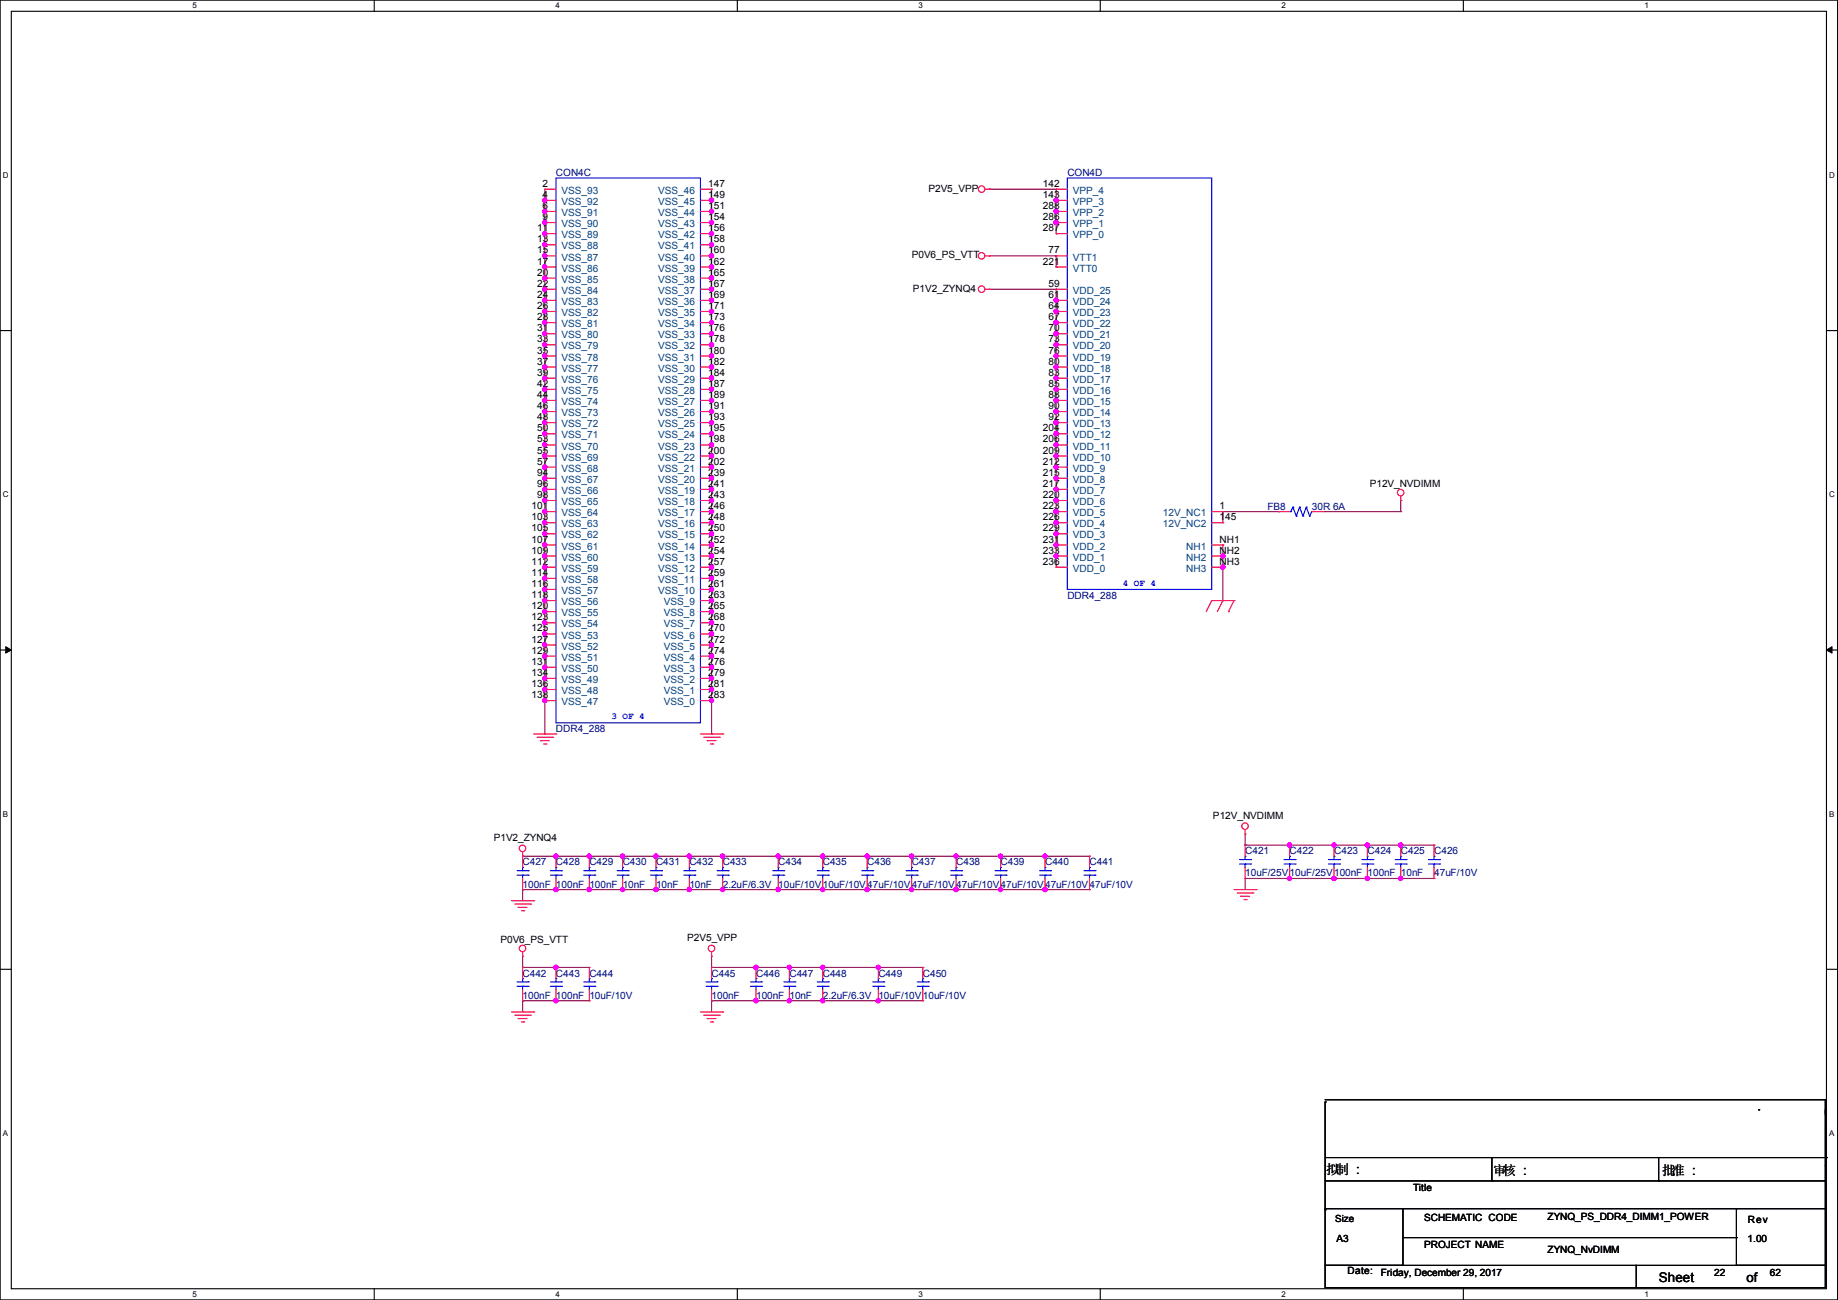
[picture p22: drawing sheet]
<svg xmlns="http://www.w3.org/2000/svg" width="420mm" height="297mm" viewBox="0 0 420 297" stroke-linecap="round" stroke-linejoin="round" font-family="sans-serif">
<defs><g id="words">
<g font-size="3">
<text x="303.1" y="268.2">拟制 :::</text>
<text x="303.1" y="268.2">拟制</text>
<text x="341.2" y="268.5">审核 :::</text>
<text x="341.2" y="268.5">审核</text>
<text x="379.8" y="268.5">批准 :::</text>
<text x="379.8" y="268.5">批准</text>
<text x="379" y="292.9">Sheet</text>
<text x="399.1" y="292.8">of</text>
</g>
<g font-size="2.3" fill="#000080">
<text x="127" y="40.2">CON4C</text>
<text x="243.9" y="40.2">CON4D</text>
<text x="289.6" y="116.4">FB8</text>
<text x="299.8" y="116.4">30R 6A</text>
<text x="243.9" y="136.7">DDR4_288</text>
<text x="127" y="167.2">DDR4_288</text>
<text x="119.4" y="197.7">C427</text>
<text x="127" y="197.7">C428</text>
<text x="134.7" y="197.7">C429</text>
<text x="142.3" y="197.7">C430</text>
<text x="149.9" y="197.7">C431</text>
<text x="157.5" y="197.7">C432</text>
<text x="165.2" y="197.7">C433</text>
<text x="177.9" y="197.7">C434</text>
<text x="188" y="197.7">C435</text>
<text x="198.2" y="197.7">C436</text>
<text x="208.3" y="197.7">C437</text>
<text x="218.5" y="197.7">C438</text>
<text x="228.7" y="197.7">C439</text>
<text x="238.8" y="197.7">C440</text>
<text x="249" y="197.7">C441</text>
<text x="284.5" y="195.2">C421</text>
<text x="294.7" y="195.2">C422</text>
<text x="304.9" y="195.2">C423</text>
<text x="312.5" y="195.2">C424</text>
<text x="320.1" y="195.2">C425</text>
<text x="327.7" y="195.2">C426</text>
<text x="119.4" y="202.8">100nF</text>
<text x="127" y="202.8">100nF</text>
<text x="134.7" y="202.8">100nF</text>
<text x="142.3" y="202.8">10nF</text>
<text x="149.9" y="202.8">10nF</text>
<text x="157.5" y="202.8">10nF</text>
<text x="165.2" y="202.8">2.2uF/6.3V</text>
<text x="177.9" y="202.8">10uF/10V</text>
<text x="188" y="202.8">10uF/10V</text>
<text x="198.2" y="202.8">47uF/10V</text>
<text x="208.3" y="202.8">47uF/10V</text>
<text x="218.5" y="202.8">47uF/10V</text>
<text x="228.7" y="202.8">47uF/10V</text>
<text x="238.8" y="202.8">47uF/10V</text>
<text x="249" y="202.8">47uF/10V</text>
<text x="284.5" y="200.2">10uF/25V</text>
<text x="294.7" y="200.2">10uF/25V</text>
<text x="304.9" y="200.2">100nF</text>
<text x="312.5" y="200.2">100nF</text>
<text x="320.1" y="200.2">10nF</text>
<text x="327.7" y="200.2">47uF/10V</text>
<text x="119.4" y="223.1">C442</text>
<text x="127" y="223.1">C443</text>
<text x="134.7" y="223.1">C444</text>
<text x="162.6" y="223.1">C445</text>
<text x="172.8" y="223.1">C446</text>
<text x="180.4" y="223.1">C447</text>
<text x="188" y="223.1">C448</text>
<text x="200.7" y="223.1">C449</text>
<text x="210.9" y="223.1">C450</text>
<text x="119.4" y="228.2">100nF</text>
<text x="127" y="228.2">100nF</text>
<text x="134.7" y="228.2">10uF/10V</text>
<text x="162.6" y="228.2">100nF</text>
<text x="172.8" y="228.2">100nF</text>
<text x="180.4" y="228.2">10nF</text>
<text x="188" y="228.2">2.2uF/6.3V</text>
<text x="200.7" y="228.2">10uF/10V</text>
<text x="210.9" y="228.2">10uF/10V</text>
</g>
<g font-size="2.3">
<text x="124" y="47.8">6</text>
<text x="124" y="45.2">4</text>
<text x="124" y="42.7">2</text>
<text x="161.8" y="47.8">151</text>
<text x="161.8" y="45.2">149</text>
<text x="161.8" y="42.7">147</text>
<text x="212.1" y="43.8">P2V5_VPP</text>
<text x="238.3" y="42.7">142</text>
<text x="238.3" y="45.2">143</text>
<text x="238.3" y="47.8">288</text>
<text x="122.7" y="52.8">11</text>
<text x="124" y="50.3">9</text>
<text x="161.8" y="52.8">156</text>
<text x="161.8" y="50.3">154</text>
<text x="238.3" y="52.8">287</text>
<text x="238.3" y="50.3">286</text>
<text x="122.7" y="57.9">15</text>
<text x="122.7" y="55.4">13</text>
<text x="161.8" y="57.9">160</text>
<text x="161.8" y="55.4">158</text>
<text x="208.3" y="59">P0V6_PS_VTT</text>
<text x="239.6" y="57.9">77</text>
<text x="122.7" y="65.5">22</text>
<text x="122.7" y="63">20</text>
<text x="122.7" y="60.5">17</text>
<text x="161.8" y="65.5">167</text>
<text x="161.8" y="63">165</text>
<text x="161.8" y="60.5">162</text>
<text x="238.3" y="60.5">221</text>
<text x="239.6" y="65.5">59</text>
<text x="122.7" y="70.6">26</text>
<text x="122.7" y="68.1">24</text>
<text x="161.8" y="70.6">171</text>
<text x="161.8" y="68.1">169</text>
<text x="208.6" y="66.6">P1V2_ZYNQ4</text>
<text x="239.6" y="70.6">64</text>
<text x="239.6" y="68.1">61</text>
<text x="122.7" y="75.7">31</text>
<text x="122.7" y="73.2">28</text>
<text x="161.8" y="75.7">176</text>
<text x="161.8" y="73.2">173</text>
<text x="239.6" y="75.7">70</text>
<text x="239.6" y="73.2">67</text>
<text x="122.7" y="83.3">37</text>
<text x="122.7" y="80.8">35</text>
<text x="122.7" y="78.2">33</text>
<text x="161.8" y="83.3">182</text>
<text x="161.8" y="80.8">180</text>
<text x="161.8" y="78.2">178</text>
<text x="239.6" y="83.3">80</text>
<text x="239.6" y="80.8">76</text>
<text x="239.6" y="78.2">73</text>
<text x="122.7" y="88.4">42</text>
<text x="122.7" y="85.9">39</text>
<text x="161.8" y="88.4">187</text>
<text x="161.8" y="85.9">184</text>
<text x="239.6" y="88.4">85</text>
<text x="239.6" y="85.9">83</text>
<text x="122.7" y="93.5">46</text>
<text x="122.7" y="90.9">44</text>
<text x="161.8" y="93.5">191</text>
<text x="161.8" y="90.9">189</text>
<text x="239.6" y="93.5">90</text>
<text x="239.6" y="90.9">88</text>
<text x="122.7" y="101.1">53</text>
<text x="122.7" y="98.6">50</text>
<text x="122.7" y="96">48</text>
<text x="161.8" y="101.1">198</text>
<text x="161.8" y="98.6">195</text>
<text x="161.8" y="96">193</text>
<text x="238.3" y="101.1">206</text>
<text x="238.3" y="98.6">204</text>
<text x="239.6" y="96">92</text>
<text x="122.7" y="106.2">57</text>
<text x="122.7" y="103.6">55</text>
<text x="161.8" y="106.2">202</text>
<text x="161.8" y="103.6">200</text>
<text x="238.3" y="106.2">212</text>
<text x="238.3" y="103.6">209</text>
<text x="122.7" y="113.8">98</text>
<text x="122.7" y="111.3">96</text>
<text x="122.7" y="108.7">94</text>
<text x="161.8" y="113.8">243</text>
<text x="161.8" y="111.3">241</text>
<text x="161.8" y="108.7">239</text>
<text x="238.3" y="113.8">220</text>
<text x="238.3" y="111.3">217</text>
<text x="238.3" y="108.7">215</text>
<text x="313" y="111.3">P12V_NVDIMM</text>
<text x="121.5" y="118.9">103</text>
<text x="121.5" y="116.3">101</text>
<text x="161.8" y="118.9">248</text>
<text x="161.8" y="116.3">246</text>
<text x="238.3" y="118.9">226</text>
<text x="238.3" y="116.3">223</text>
<text x="278.7" y="116.3">1</text>
<text x="278.7" y="118.9">145</text>
<text x="121.5" y="124">107</text>
<text x="121.5" y="121.4">105</text>
<text x="161.8" y="124">252</text>
<text x="161.8" y="121.4">250</text>
<text x="238.3" y="124">231</text>
<text x="238.3" y="121.4">229</text>
<text x="278.7" y="124">NH1</text>
<text x="121.5" y="131.6">114</text>
<text x="121.5" y="129">112</text>
<text x="121.5" y="126.5">109</text>
<text x="161.8" y="131.6">259</text>
<text x="161.8" y="129">257</text>
<text x="161.8" y="126.5">254</text>
<text x="238.3" y="129">236</text>
<text x="238.3" y="126.5">233</text>
<text x="278.7" y="126.5">NH2</text>
<text x="278.7" y="129">NH3</text>
<text x="121.5" y="136.7">118</text>
<text x="121.5" y="134.1">116</text>
<text x="161.8" y="136.7">263</text>
<text x="161.8" y="134.1">261</text>
<text x="121.5" y="141.7">123</text>
<text x="121.5" y="139.2">120</text>
<text x="161.8" y="141.7">268</text>
<text x="161.8" y="139.2">265</text>
<text x="121.5" y="149.4">129</text>
<text x="121.5" y="146.8">127</text>
<text x="121.5" y="144.3">125</text>
<text x="161.8" y="149.4">274</text>
<text x="161.8" y="146.8">272</text>
<text x="161.8" y="144.3">270</text>
<text x="121.5" y="154.4">134</text>
<text x="121.5" y="151.9">131</text>
<text x="161.8" y="154.4">279</text>
<text x="161.8" y="151.9">276</text>
<text x="121.5" y="159.5">138</text>
<text x="121.5" y="157">136</text>
<text x="161.8" y="159.5">283</text>
<text x="161.8" y="157">281</text>
<text x="277.2" y="187">P12V_NVDIMM</text>
<text x="112.8" y="192.1">P1V2_ZYNQ4</text>
<text x="114.4" y="215.5">P0V6_PS_VTT</text>
<text x="157" y="215">P2V5_VPP</text>
<text x="322.9" y="272.1">Title</text>
<text x="325.4" y="279">SCHEMATIC CODE</text>
<text x="353.6" y="278.7">ZYNQ_PS_DDR4_DIMM1_POWER</text>
<text x="399.4" y="279.5">Rev</text>
<text x="305.4" y="283.8">A3</text>
<text x="325.4" y="285.1">PROJECT NAME</text>
<text x="353.6" y="286.3">ZYNQ_NvDIMM</text>
<text x="399.4" y="283.8">1.00</text>
<text x="307.9" y="291.2">Date:</text>
<text x="315.5" y="291.4">Friday, December 29, 2017</text>
<text x="391.7" y="291.4">22</text>
<text x="404.4" y="291.4">62</text>
</g>
<g font-size="2.3" fill="#004080">
<text x="128.3" y="46.8">VSS_92</text>
<text x="128.3" y="44.3">VSS_93</text>
<text x="150.4" y="46.8">VSS_45</text>
<text x="150.4" y="44.3">VSS_46</text>
<text x="245.2" y="44.3">VPP_4</text>
<text x="245.2" y="46.8">VPP_3</text>
<text x="128.3" y="51.9">VSS_90</text>
<text x="128.3" y="49.4">VSS_91</text>
<text x="150.4" y="51.9">VSS_43</text>
<text x="150.4" y="49.4">VSS_44</text>
<text x="245.2" y="51.9">VPP_1</text>
<text x="245.2" y="49.4">VPP_2</text>
<text x="128.3" y="59.5">VSS_87</text>
<text x="128.3" y="57">VSS_88</text>
<text x="128.3" y="54.4">VSS_89</text>
<text x="150.4" y="59.5">VSS_40</text>
<text x="150.4" y="57">VSS_41</text>
<text x="150.4" y="54.4">VSS_42</text>
<text x="245.2" y="54.4">VPP_0</text>
<text x="245.2" y="59.5">VTT1</text>
<text x="128.3" y="64.6">VSS_85</text>
<text x="128.3" y="62.1">VSS_86</text>
<text x="150.4" y="64.6">VSS_38</text>
<text x="150.4" y="62.1">VSS_39</text>
<text x="245.2" y="62.1">VTT0</text>
<text x="128.3" y="69.7">VSS_83</text>
<text x="128.3" y="67.1">VSS_84</text>
<text x="150.4" y="69.7">VSS_36</text>
<text x="150.4" y="67.1">VSS_37</text>
<text x="245.2" y="69.7">VDD_24</text>
<text x="245.2" y="67.1">VDD_25</text>
<text x="128.3" y="77.3">VSS_80</text>
<text x="128.3" y="74.8">VSS_81</text>
<text x="128.3" y="72.2">VSS_82</text>
<text x="150.4" y="77.3">VSS_33</text>
<text x="150.4" y="74.8">VSS_34</text>
<text x="150.4" y="72.2">VSS_35</text>
<text x="245.2" y="77.3">VDD_21</text>
<text x="245.2" y="74.8">VDD_22</text>
<text x="245.2" y="72.2">VDD_23</text>
<text x="128.3" y="82.4">VSS_78</text>
<text x="128.3" y="79.8">VSS_79</text>
<text x="150.4" y="82.4">VSS_31</text>
<text x="150.4" y="79.8">VSS_32</text>
<text x="245.2" y="82.4">VDD_19</text>
<text x="245.2" y="79.8">VDD_20</text>
<text x="128.3" y="87.5">VSS_76</text>
<text x="128.3" y="84.9">VSS_77</text>
<text x="150.4" y="87.5">VSS_29</text>
<text x="150.4" y="84.9">VSS_30</text>
<text x="245.2" y="87.5">VDD_17</text>
<text x="245.2" y="84.9">VDD_18</text>
<text x="128.3" y="95.1">VSS_73</text>
<text x="128.3" y="92.5">VSS_74</text>
<text x="128.3" y="90">VSS_75</text>
<text x="150.4" y="95.1">VSS_26</text>
<text x="150.4" y="92.5">VSS_27</text>
<text x="150.4" y="90">VSS_28</text>
<text x="245.2" y="95.1">VDD_14</text>
<text x="245.2" y="92.5">VDD_15</text>
<text x="245.2" y="90">VDD_16</text>
<text x="128.3" y="100.2">VSS_71</text>
<text x="128.3" y="97.6">VSS_72</text>
<text x="150.4" y="100.2">VSS_24</text>
<text x="150.4" y="97.6">VSS_25</text>
<text x="245.2" y="100.2">VDD_12</text>
<text x="245.2" y="97.6">VDD_13</text>
<text x="128.3" y="107.8">VSS_68</text>
<text x="128.3" y="105.2">VSS_69</text>
<text x="128.3" y="102.7">VSS_70</text>
<text x="150.4" y="107.8">VSS_21</text>
<text x="150.4" y="105.2">VSS_22</text>
<text x="150.4" y="102.7">VSS_23</text>
<text x="245.2" y="107.8">VDD_9</text>
<text x="245.2" y="105.2">VDD_10</text>
<text x="245.2" y="102.7">VDD_11</text>
<text x="128.3" y="112.9">VSS_66</text>
<text x="128.3" y="110.3">VSS_67</text>
<text x="150.4" y="112.9">VSS_19</text>
<text x="150.4" y="110.3">VSS_20</text>
<text x="245.2" y="112.9">VDD_7</text>
<text x="245.2" y="110.3">VDD_8</text>
<text x="128.3" y="117.9">VSS_64</text>
<text x="128.3" y="115.4">VSS_65</text>
<text x="150.4" y="117.9">VSS_17</text>
<text x="150.4" y="115.4">VSS_18</text>
<text x="245.2" y="117.9">VDD_5</text>
<text x="245.2" y="115.4">VDD_6</text>
<text x="265.7" y="117.9">12V_NC1</text>
<text x="128.3" y="125.6">VSS_61</text>
<text x="128.3" y="123">VSS_62</text>
<text x="128.3" y="120.5">VSS_63</text>
<text x="150.4" y="125.6">VSS_14</text>
<text x="150.4" y="123">VSS_15</text>
<text x="150.4" y="120.5">VSS_16</text>
<text x="245.2" y="125.6">VDD_2</text>
<text x="245.2" y="123">VDD_3</text>
<text x="245.2" y="120.5">VDD_4</text>
<text x="265.7" y="120.5">12V_NC2</text>
<text x="271.1" y="125.6">NH1</text>
<text x="128.3" y="130.6">VSS_59</text>
<text x="128.3" y="128.1">VSS_60</text>
<text x="150.4" y="130.6">VSS_12</text>
<text x="150.4" y="128.1">VSS_13</text>
<text x="245.2" y="130.6">VDD_0</text>
<text x="245.2" y="128.1">VDD_1</text>
<text x="271.1" y="128.1">NH2</text>
<text x="271.1" y="130.6">NH3</text>
<text x="128.3" y="135.7">VSS_57</text>
<text x="128.3" y="133.2">VSS_58</text>
<text x="150.4" y="135.7">VSS_10</text>
<text x="150.4" y="133.2">VSS_11</text>
<text x="128.3" y="143.3">VSS_54</text>
<text x="128.3" y="140.8">VSS_55</text>
<text x="128.3" y="138.3">VSS_56</text>
<text x="151.7" y="143.3">VSS_7</text>
<text x="151.7" y="140.8">VSS_8</text>
<text x="151.7" y="138.3">VSS_9</text>
<text x="128.3" y="148.4">VSS_52</text>
<text x="128.3" y="145.9">VSS_53</text>
<text x="151.7" y="148.4">VSS_5</text>
<text x="151.7" y="145.9">VSS_6</text>
<text x="128.3" y="153.5">VSS_50</text>
<text x="128.3" y="151">VSS_51</text>
<text x="151.7" y="153.5">VSS_3</text>
<text x="151.7" y="151">VSS_4</text>
<text x="128.3" y="161.1">VSS_47</text>
<text x="128.3" y="158.6">VSS_48</text>
<text x="128.3" y="156">VSS_49</text>
<text x="151.7" y="161.1">VSS_0</text>
<text x="151.7" y="158.6">VSS_1</text>
<text x="151.7" y="156">VSS_2</text>
</g>
<text font-size="2.2" x="305.1" y="279.2">Size</text>
<g font-size="2.1" fill="#00f">
<text x="256.6" y="133.9">4 OF 4</text>
<text x="139.7" y="164.3">3 OF 4</text>
</g>
<g font-size="1.8">
<text x="44" y="1.9">5</text>
<text x="127" y="1.9">4</text>
<text x="209.9" y="1.9">3</text>
<text x="292.9" y="1.9">2</text>
<text x="375.8" y="1.9">1</text>
<text x=".7" y="40.6">D</text>
<text x="418" y="40.6">D</text>
<text x=".7" y="113.6">C</text>
<text x="418" y="113.6">C</text>
<text x=".7" y="186.6">B</text>
<text x="418" y="186.6">B</text>
<text x=".7" y="259.5">A</text>
<text x="418" y="259.5">A</text>
<text x="44" y="296.3">5</text>
<text x="127" y="296.3">4</text>
<text x="209.9" y="296.3">3</text>
<text x="292.9" y="296.3">2</text>
<text x="375.8" y="296.3">1</text>
</g>
</g></defs>
<path d="M0 0h419.9v297h-419.9zM2.6 2.6h414.8v291.8h-414.8z" fill="none" stroke="#000" stroke-width=".25"/>
<g fill="#fff">
<path d="M44 .3h1v2h-1z"/>
<path d="M44 294.7h1v2h-1z"/>
</g>
<path d="M85.5 0v2.6M85.5 294.4v2.6" fill="none" stroke="#000" stroke-width=".25"/>
<g fill="#fff">
<path d="M127 .3h.9v2h-.9z"/>
<path d="M127 294.7h.9v2h-.9z"/>
</g>
<path d="M168.5 0v2.6M168.5 294.4v2.6" fill="none" stroke="#000" stroke-width=".25"/>
<g fill="#fff">
<path d="M209.9 .3h1v2h-1z"/>
<path d="M209.9 294.7h1v2h-1z"/>
</g>
<path d="M251.4 0v2.6M251.4 294.4v2.6" fill="none" stroke="#000" stroke-width=".25"/>
<g fill="#fff">
<path d="M292.9 .3h.9v2h-.9z"/>
<path d="M292.9 294.7h.9v2h-.9z"/>
</g>
<path d="M334.4 0v2.6M334.4 294.4v2.6" fill="none" stroke="#000" stroke-width=".25"/>
<g fill="#fff">
<path d="M375.8 .3h1v2h-1z"/>
<path d="M375.8 294.7h1v2h-1z"/>
<path d="M.7 39h1.2v2h-1.2z"/>
<path d="M418 39h1.3v2h-1.3z"/>
<path d="M.7 112h1.2v2h-1.2z"/>
<path d="M418 112h1.3v2h-1.3z"/>
</g>
<path d="M0 75.5h2.6M417.4 75.5h2.5" fill="none" stroke="#000" stroke-width=".25"/>
<g fill="#fff">
<path d="M.7 185h1.2v1.9h-1.2z"/>
<path d="M418 185h1.2v1.9h-1.2z"/>
</g>
<path d="M0 148.5h2.6M417.4 148.5h2.5" fill="none" stroke="#000" stroke-width=".25"/>
<path d="M1.3 147.7l1.3 .8-1.3 .7zM417.4 148.5l1.2-.8v1.5z" fill="#000" stroke="#000" stroke-width=".23"/>
<g fill="#fff">
<path d="M.7 257.9h1.2v2h-1.2z"/>
<path d="M418 257.9h1.2v2h-1.2z"/>
</g>
<g fill="none" stroke="#000" stroke-width=".25">
<path d="M0 221.4h2.6M417.4 221.4h2.5M302.8 251.8h.1M302.8 251.8v24.6M302.8 251.2h114.3M401.9 253.5h.1M417.1 251.2h.1M417.1 251.2v24.9M302.8 276.1h17.8v13h-17.8zM302.8 276.4h.1M302.8 269.8h114.3M303.1 264.5h114.3"/>
<path d="M320.6 276.1h76.2M340.9 269.8h.1M340.9 264.5v5.3M379 269.8h.1M379 264.5v5.3M396.8 276.1h20.3v13h-20.3zM396.8 276.1h.1M417.1 269.8h.1M417.1 266.2h.1M417.1 276.1h.1M417.4 264.5h.1M302.8 289.1h71.1v5.1h-71.1z"/>
<path d="M320.6 282.7h76.2M373.9 289.1h43.2v5.1h-43.2zM396.8 282.7h.1"/>
</g>
<g fill="none" stroke="#800040" stroke-width=".25">
<path d="M124.5 45.8h.1M124.5 48.3h.1M124.5 50.8h.1M124.5 53.4h.1M124.5 55.9h.1M124.5 58.5h.1M124.5 43.2v124.5M162.6 45.8h.1M162.6 48.3h.1M162.6 50.8h.1M162.6 53.4h.1M162.6 55.9h.1"/>
<path d="M162.6 58.5h.1M162.6 43.2v124.5M226.1 43.2h.1M226.1 43.2h15.2v10.2M226.1 58.5h15.2M241.3 58.5h.1M241.3 45.8h.1M241.3 48.3h.1M241.3 50.8h.1M241.3 53.4h.1M241.3 58.5v2.5M124.5 61h.1"/>
<path d="M124.5 63.5h.1M124.5 66.1h.1M124.5 68.6h.1M124.5 71.2h.1M124.5 73.7h.1M124.5 76.2h.1M124.5 78.8h.1M162.6 61h.1M162.6 63.5h.1M162.6 66.1h.1M162.6 68.6h.1M162.6 71.2h.1"/>
<path d="M162.6 73.7h.1M162.6 76.2h.1M162.6 78.8h.1M226.1 66.1h15.2M241.3 66.1h.1M241.3 68.6h.1M241.3 71.2h.1M241.3 73.7h.1M241.3 76.2h.1M241.3 78.8h.1M241.3 61h.1M241.3 66.1v63.5"/>
<path d="M124.5 81.3h.1M124.5 83.9h.1M124.5 86.4h.1M124.5 88.9h.1M124.5 91.5h.1M124.5 94h.1M124.5 96.6h.1M124.5 99.1h.1M162.6 81.3h.1M162.6 83.9h.1M162.6 86.4h.1M162.6 88.9h.1"/>
<path d="M162.6 91.5h.1M162.6 94h.1M162.6 96.6h.1M162.6 99.1h.1M241.3 81.3h.1M241.3 83.9h.1M241.3 86.4h.1M241.3 88.9h.1M241.3 91.5h.1M241.3 94h.1M241.3 96.6h.1M241.3 99.1h.1"/>
<path d="M124.5 101.6h.1M124.5 104.2h.1M124.5 106.7h.1M124.5 109.3h.1M124.5 111.8h.1M124.5 114.3h.1M124.5 116.9h.1M124.5 119.4h.1M162.6 101.6h.1M162.6 104.2h.1M162.6 106.7h.1M162.6 109.3h.1"/>
<path d="M162.6 111.8h.1M162.6 114.3h.1M162.6 116.9h.1M162.6 119.4h.1M241.3 101.6h.1M241.3 104.2h.1M241.3 106.7h.1M241.3 109.3h.1M241.3 111.8h.1M241.3 114.3h.1M241.3 116.9h.1M241.3 119.4h.1"/>
<path d="M279.4 116.9h.1M279.4 116.9v2.5M279.4 116.9h12.7M292.1 116.9h.1M302.3 116.9h17.8M320.1 116.9h.1M320.1 114.3h.1M320.1 114.3v2.6M124.5 122h.1M124.5 124.5h.1M124.5 127h.1M124.5 129.6h.1"/>
<path d="M124.5 132.1h.1M124.5 134.7h.1M124.5 137.2h.1M124.5 139.7h.1M162.6 122h.1M162.6 124.5h.1M162.6 127h.1M162.6 129.6h.1M162.6 132.1h.1M162.6 134.7h.1M162.6 137.2h.1M162.6 139.7h.1"/>
<path d="M241.3 122h.1M241.3 124.5h.1M241.3 127h.1M241.3 129.6h.1M279.4 127h.1M279.4 129.6h.1M279.4 137.2h.1M279.4 124.5v12.7M124.5 142.3h.1M124.5 144.8h.1M124.5 147.4h.1M124.5 149.9h.1"/>
<path d="M124.5 152.4h.1M124.5 155h.1M124.5 157.5h.1M162.6 142.3h.1M162.6 144.8h.1M162.6 147.4h.1M162.6 149.9h.1M162.6 152.4h.1M162.6 155h.1M162.6 157.5h.1M124.5 160.1h.1M124.5 167.7h.1"/>
<path d="M162.6 160.1h.1M162.6 167.7h.1M119.4 195.6h.1M119.4 195.6h129.6M127 195.6h.1M142.3 195.6h.1M149.9 195.6h.1M157.5 195.6h.1M165.1 195.6h.1M177.8 195.6h.1M198.2 195.6h.1M208.3 195.6h.1"/>
<path d="M218.5 195.6h.1M228.6 195.6h.1M238.8 195.6h.1M249 195.6h.1M284.5 193.1h.1M284.5 193.1h43.2M284.5 190.5v2.6M294.7 193.1h.1M304.8 193.1h.1M312.5 193.1h.1M320.1 193.1h.1M119.4 218.5h.1"/>
<path d="M119.4 203.2h.1M119.4 203.2v2.6M119.4 218.5v2.5M119.4 203.2h129.6M127 203.2h.1M142.3 203.2h.1M149.9 203.2h.1M157.5 203.2h.1M162.6 218.5v2.5M165.1 203.2h.1M177.8 203.2h.1M198.2 203.2h.1"/>
<path d="M208.3 203.2h.1M218.5 203.2h.1M228.6 203.2h.1M238.8 203.2h.1M249 203.2h.1M284.5 200.7h.1M284.5 200.7h43.2M284.5 200.7v2.5M294.7 200.7h.1M304.8 200.7h.1M312.5 200.7h.1M320.1 200.7h.1"/>
<path d="M119.4 228.6h.1M119.4 221h.1M119.4 228.6h15.3M119.4 221h15.3M119.4 228.6v2.6M127 221h.1M127 228.6h.1M162.6 228.6h.1M162.6 221h.1M162.6 228.6v2.6M162.6 228.6h48.3M162.6 221h48.3"/>
<path d="M172.8 228.6h.1M172.8 221h.1M180.4 228.6h.1M180.4 221h.1M188 228.6h.1M188 221h.1M200.7 228.6h.1M200.7 221h.1M210.9 221h.1"/>
</g>
<g fill="#f0f" stroke="#f0f" stroke-width=".25">
<circle cx="162.6" cy="45.7" r=".49"/>
<circle cx="162.6" cy="48.3" r=".49"/>
<circle cx="162.6" cy="50.8" r=".49"/>
<circle cx="162.6" cy="53.4" r=".49"/>
<circle cx="162.6" cy="55.9" r=".49"/>
<circle cx="162.6" cy="58.4" r=".49"/>
<circle cx="162.6" cy="61" r=".49"/>
<circle cx="162.6" cy="63.5" r=".49"/>
<circle cx="162.6" cy="66.1" r=".49"/>
<circle cx="162.6" cy="68.6" r=".49"/>
<circle cx="162.6" cy="71.1" r=".49"/>
<circle cx="162.6" cy="73.7" r=".49"/>
<circle cx="162.6" cy="76.2" r=".49"/>
<circle cx="162.6" cy="78.8" r=".49"/>
<circle cx="162.6" cy="81.3" r=".49"/>
<circle cx="162.6" cy="83.8" r=".49"/>
<circle cx="162.6" cy="86.4" r=".49"/>
<circle cx="162.6" cy="88.9" r=".49"/>
<circle cx="162.6" cy="91.5" r=".49"/>
<circle cx="162.6" cy="94" r=".49"/>
<circle cx="162.6" cy="96.5" r=".49"/>
<circle cx="162.6" cy="99.1" r=".49"/>
<circle cx="162.6" cy="101.6" r=".49"/>
<circle cx="162.6" cy="104.2" r=".49"/>
<circle cx="162.6" cy="106.7" r=".49"/>
<circle cx="162.6" cy="109.2" r=".49"/>
<circle cx="162.6" cy="111.8" r=".49"/>
<circle cx="162.6" cy="114.3" r=".49"/>
<circle cx="162.6" cy="116.9" r=".49"/>
<circle cx="162.6" cy="119.4" r=".49"/>
<circle cx="162.6" cy="121.9" r=".49"/>
<circle cx="162.6" cy="124.5" r=".49"/>
<circle cx="162.6" cy="127" r=".49"/>
<circle cx="162.6" cy="129.6" r=".49"/>
<circle cx="162.6" cy="132.1" r=".49"/>
<circle cx="162.6" cy="134.6" r=".49"/>
<circle cx="162.6" cy="137.2" r=".49"/>
<circle cx="162.6" cy="139.7" r=".49"/>
<circle cx="162.6" cy="142.3" r=".49"/>
<circle cx="162.6" cy="144.8" r=".49"/>
<circle cx="162.6" cy="147.3" r=".49"/>
<circle cx="162.6" cy="149.9" r=".49"/>
<circle cx="162.6" cy="152.4" r=".49"/>
<circle cx="162.6" cy="155" r=".49"/>
<circle cx="162.6" cy="157.5" r=".49"/>
<circle cx="162.6" cy="160" r=".49"/>
<circle cx="124.5" cy="45.7" r=".49"/>
<circle cx="124.5" cy="48.3" r=".49"/>
<circle cx="124.5" cy="50.8" r=".49"/>
<circle cx="124.5" cy="53.4" r=".49"/>
<circle cx="124.5" cy="55.9" r=".49"/>
<circle cx="124.5" cy="58.4" r=".49"/>
<circle cx="124.5" cy="61" r=".49"/>
<circle cx="124.5" cy="63.5" r=".49"/>
<circle cx="124.5" cy="66.1" r=".49"/>
<circle cx="124.5" cy="68.6" r=".49"/>
<circle cx="124.5" cy="71.1" r=".49"/>
<circle cx="124.5" cy="73.7" r=".49"/>
<circle cx="124.5" cy="76.2" r=".49"/>
<circle cx="124.5" cy="78.8" r=".49"/>
<circle cx="124.5" cy="81.3" r=".49"/>
<circle cx="124.5" cy="83.8" r=".49"/>
<circle cx="124.5" cy="86.4" r=".49"/>
<circle cx="124.5" cy="88.9" r=".49"/>
<circle cx="124.5" cy="91.5" r=".49"/>
<circle cx="124.5" cy="94" r=".49"/>
<circle cx="124.5" cy="96.5" r=".49"/>
<circle cx="124.5" cy="99.1" r=".49"/>
<circle cx="124.5" cy="101.6" r=".49"/>
<circle cx="124.5" cy="104.2" r=".49"/>
<circle cx="124.5" cy="106.7" r=".49"/>
<circle cx="124.5" cy="109.2" r=".49"/>
<circle cx="124.5" cy="111.8" r=".49"/>
<circle cx="124.5" cy="114.3" r=".49"/>
<circle cx="124.5" cy="116.9" r=".49"/>
<circle cx="124.5" cy="119.4" r=".49"/>
<circle cx="124.5" cy="121.9" r=".49"/>
<circle cx="124.5" cy="124.5" r=".49"/>
<circle cx="124.5" cy="127" r=".49"/>
<circle cx="124.5" cy="129.6" r=".49"/>
<circle cx="124.5" cy="132.1" r=".49"/>
<circle cx="124.5" cy="134.6" r=".49"/>
<circle cx="124.5" cy="137.2" r=".49"/>
<circle cx="124.5" cy="139.7" r=".49"/>
<circle cx="124.5" cy="142.3" r=".49"/>
<circle cx="124.5" cy="144.8" r=".49"/>
<circle cx="124.5" cy="147.3" r=".49"/>
<circle cx="124.5" cy="149.9" r=".49"/>
<circle cx="124.5" cy="152.4" r=".49"/>
<circle cx="124.5" cy="155" r=".49"/>
<circle cx="124.5" cy="157.5" r=".49"/>
<circle cx="124.5" cy="160" r=".49"/>
<circle cx="241.3" cy="68.6" r=".49"/>
<circle cx="241.3" cy="71.1" r=".49"/>
<circle cx="241.3" cy="73.7" r=".49"/>
<circle cx="241.3" cy="76.2" r=".49"/>
<circle cx="241.3" cy="78.8" r=".49"/>
<circle cx="241.3" cy="81.3" r=".49"/>
<circle cx="241.3" cy="83.8" r=".49"/>
<circle cx="241.3" cy="86.4" r=".49"/>
<circle cx="241.3" cy="88.9" r=".49"/>
<circle cx="241.3" cy="91.5" r=".49"/>
<circle cx="241.3" cy="94" r=".49"/>
<circle cx="241.3" cy="96.5" r=".49"/>
<circle cx="241.3" cy="99.1" r=".49"/>
<circle cx="241.3" cy="101.6" r=".49"/>
<circle cx="241.3" cy="104.2" r=".49"/>
<circle cx="241.3" cy="106.7" r=".49"/>
<circle cx="241.3" cy="109.2" r=".49"/>
<circle cx="241.3" cy="111.8" r=".49"/>
<circle cx="241.3" cy="114.3" r=".49"/>
<circle cx="241.3" cy="116.9" r=".49"/>
<circle cx="241.3" cy="119.4" r=".49"/>
<circle cx="241.3" cy="121.9" r=".49"/>
<circle cx="241.3" cy="124.5" r=".49"/>
<circle cx="241.3" cy="127" r=".49"/>
<circle cx="279.4" cy="127" r=".49"/>
<circle cx="279.4" cy="129.6" r=".49"/>
<circle cx="241.3" cy="45.7" r=".49"/>
<circle cx="241.3" cy="48.3" r=".49"/>
<circle cx="241.3" cy="50.8" r=".49"/>
<circle cx="134.6" cy="203.2" r=".49"/>
<circle cx="127" cy="203.2" r=".49"/>
<circle cx="134.6" cy="195.6" r=".49"/>
<circle cx="127" cy="195.6" r=".49"/>
<circle cx="142.3" cy="195.6" r=".49"/>
<circle cx="142.3" cy="203.2" r=".49"/>
<circle cx="149.9" cy="195.6" r=".49"/>
<circle cx="149.9" cy="203.2" r=".49"/>
<circle cx="165.1" cy="203.2" r=".49"/>
<circle cx="157.5" cy="203.2" r=".49"/>
<circle cx="165.1" cy="195.6" r=".49"/>
<circle cx="157.5" cy="195.6" r=".49"/>
<circle cx="188" cy="203.2" r=".49"/>
<circle cx="177.8" cy="203.2" r=".49"/>
<circle cx="188" cy="195.6" r=".49"/>
<circle cx="177.8" cy="195.6" r=".49"/>
<circle cx="294.7" cy="193.1" r=".49"/>
<circle cx="304.8" cy="193.1" r=".49"/>
<circle cx="312.4" cy="193.1" r=".49"/>
<circle cx="320.1" cy="193.1" r=".49"/>
<circle cx="294.7" cy="200.7" r=".49"/>
<circle cx="304.8" cy="200.7" r=".49"/>
<circle cx="312.4" cy="200.7" r=".49"/>
<circle cx="320.1" cy="200.7" r=".49"/>
<circle cx="172.7" cy="228.6" r=".49"/>
<circle cx="180.4" cy="228.6" r=".49"/>
<circle cx="188" cy="228.6" r=".49"/>
<circle cx="172.7" cy="221" r=".49"/>
<circle cx="180.4" cy="221" r=".49"/>
<circle cx="188" cy="221" r=".49"/>
<circle cx="200.7" cy="221" r=".49"/>
<circle cx="198.1" cy="195.6" r=".49"/>
<circle cx="198.1" cy="203.2" r=".49"/>
<circle cx="208.3" cy="203.2" r=".49"/>
<circle cx="218.5" cy="203.2" r=".49"/>
<circle cx="208.3" cy="195.6" r=".49"/>
<circle cx="218.5" cy="195.6" r=".49"/>
<circle cx="228.6" cy="195.6" r=".49"/>
<circle cx="238.8" cy="195.6" r=".49"/>
<circle cx="228.6" cy="203.2" r=".49"/>
<circle cx="238.8" cy="203.2" r=".49"/>
<circle cx="200.7" cy="228.6" r=".49"/>
<circle cx="127" cy="221" r=".49"/>
<circle cx="127" cy="228.6" r=".49"/>
</g>
<g fill="none" stroke="#f00" stroke-width=".25">
<path d="M124.5 58.5h.1M124.5 55.9h.1M124.5 53.4h.1M124.5 50.8h.1M124.5 48.3h.1M124.5 45.8h.1M124.5 43.2h.1M124.5 58.5h2.5M124.5 43.2h2.5M124.5 45.8h2.5M124.5 53.4h2.5M124.5 50.8h2.5"/>
<path d="M124.5 48.3h2.5M124.5 55.9h2.5M160.1 58.5h2.5M160.1 43.2h2.5M160.1 45.8h2.5M160.1 53.4h2.5M160.1 50.8h2.5M160.1 48.3h2.5M160.1 55.9h2.5M162.6 58.5h.1M162.6 55.9h.1M162.6 53.4h.1"/>
<path d="M162.6 50.8h.1M162.6 48.3h.1M162.6 45.8h.1M162.6 43.2h.1M225.1 58.5h1M225.1 43.2h1M226.1 58.5h.1M226.1 43.2h.1M241.3 43.2h.1M241.3 45.8h.1M241.3 53.4h.1M241.3 50.8h.1"/>
<path d="M241.3 48.3h.1M241.3 58.5h.1M241.3 58.5h2.6M241.3 43.2h2.6M241.3 45.8h2.6M241.3 53.4h2.6M241.3 50.8h2.6M241.3 48.3h2.6M124.5 78.8h.1M124.5 76.2h.1M124.5 73.7h.1M124.5 71.2h.1"/>
<path d="M124.5 68.6h.1M124.5 66.1h.1M124.5 63.5h.1M124.5 61h.1M124.5 66.1h2.5M124.5 61h2.5M124.5 78.8h2.5M124.5 76.2h2.5M124.5 73.7h2.5M124.5 71.2h2.5M124.5 68.6h2.5M124.5 63.5h2.5"/>
<path d="M160.1 66.1h2.5M160.1 61h2.5M160.1 78.8h2.5M160.1 76.2h2.5M160.1 73.7h2.5M160.1 71.2h2.5M160.1 68.6h2.5M160.1 63.5h2.5M162.6 78.8h.1M162.6 76.2h.1M162.6 73.7h.1M162.6 71.2h.1"/>
<path d="M162.6 68.6h.1M162.6 66.1h.1M162.6 63.5h.1M162.6 61h.1M225.1 66.1h1M226.1 66.1h.1M241.3 61h.1M241.3 78.8h.1M241.3 76.2h.1M241.3 73.7h.1M241.3 71.2h.1M241.3 68.6h.1"/>
<path d="M241.3 66.1h.1M241.3 66.1h2.6M241.3 61h2.6M241.3 78.8h2.6M241.3 76.2h2.6M241.3 73.7h2.6M241.3 71.2h2.6M241.3 68.6h2.6M124.5 99.1h.1M124.5 96.6h.1M124.5 94h.1M124.5 91.5h.1"/>
<path d="M124.5 88.9h.1M124.5 86.4h.1M124.5 83.9h.1M124.5 81.3h.1M124.5 99.1h2.5M124.5 96.6h2.5M124.5 94h2.5M124.5 91.5h2.5M124.5 88.9h2.5M124.5 86.4h2.5M124.5 83.9h2.5M124.5 81.3h2.5"/>
<path d="M160.1 99.1h2.5M160.1 96.6h2.5M160.1 94h2.5M160.1 91.5h2.5M160.1 88.9h2.5M160.1 86.4h2.5M160.1 83.9h2.5M160.1 81.3h2.5M162.6 99.1h.1M162.6 96.6h.1M162.6 94h.1M162.6 91.5h.1"/>
<path d="M162.6 88.9h.1M162.6 86.4h.1M162.6 83.9h.1M162.6 81.3h.1M241.3 99.1h.1M241.3 96.6h.1M241.3 94h.1M241.3 91.5h.1M241.3 88.9h.1M241.3 86.4h.1M241.3 83.9h.1M241.3 81.3h.1"/>
<path d="M241.3 99.1h2.6M241.3 96.6h2.6M241.3 94h2.6M241.3 91.5h2.6M241.3 88.9h2.6M241.3 86.4h2.6M241.3 83.9h2.6M241.3 81.3h2.6M124.5 119.4h.1M124.5 116.9h.1M124.5 114.3h.1M124.5 111.8h.1"/>
<path d="M124.5 109.3h.1M124.5 106.7h.1M124.5 104.2h.1M124.5 101.6h.1M124.5 119.4h2.5M124.5 116.9h2.5M124.5 114.3h2.5M124.5 111.8h2.5M124.5 109.3h2.5M124.5 106.7h2.5M124.5 104.2h2.5M124.5 101.6h2.5"/>
<path d="M160.1 119.4h2.5M160.1 116.9h2.5M160.1 114.3h2.5M160.1 111.8h2.5M160.1 109.3h2.5M160.1 106.7h2.5M160.1 104.2h2.5M160.1 101.6h2.5M162.6 119.4h.1M162.6 116.9h.1M162.6 114.3h.1M162.6 111.8h.1"/>
<path d="M162.6 109.3h.1M162.6 106.7h.1M162.6 104.2h.1M162.6 101.6h.1M241.3 119.4h.1M241.3 116.9h.1M241.3 114.3h.1M241.3 111.8h.1M241.3 109.3h.1M241.3 106.7h.1M241.3 104.2h.1M241.3 101.6h.1"/>
<path d="M241.3 119.4h2.6M241.3 116.9h2.6M241.3 114.3h2.6M241.3 111.8h2.6M241.3 109.3h2.6M241.3 106.7h2.6M241.3 104.2h2.6M241.3 101.6h2.6M276.9 119.4h2.5M276.9 116.9h2.5M279.4 116.9h.1M279.4 119.4h.1"/>
<path d="M292.1 116.9h.1M292.1 116.9h2.6M299.8 116.9h2.5M302.3 116.9h.1M320.1 114.3h.1M320.1 113.3v1M124.5 139.7h.1M124.5 137.2h.1M124.5 134.7h.1M124.5 132.1h.1M124.5 129.6h.1M124.5 127h.1"/>
<path d="M124.5 124.5h.1M124.5 122h.1M124.5 137.2h2.5M124.5 129.6h2.5M124.5 127h2.5M124.5 124.5h2.5M124.5 122h2.5M124.5 139.7h2.5M124.5 134.7h2.5M124.5 132.1h2.5M160.1 137.2h2.5M160.1 129.6h2.5"/>
<path d="M160.1 127h2.5M160.1 124.5h2.5M160.1 122h2.5M160.1 139.7h2.5M160.1 134.7h2.5M160.1 132.1h2.5M162.6 139.7h.1M162.6 137.2h.1M162.6 134.7h.1M162.6 132.1h.1M162.6 129.6h.1M162.6 127h.1"/>
<path d="M162.6 124.5h.1M162.6 122h.1M241.3 129.6h.1M241.3 127h.1M241.3 124.5h.1M241.3 122h.1M241.3 129.6h2.6M241.3 127h2.6M241.3 124.5h2.6M241.3 122h2.6M276.9 137.2h.1M276.9 137.2l-1.3 2.5"/>
<path d="M276.9 137.2h5.1M276.9 129.6h2.5M276.9 127h2.5M276.9 124.5h2.5M279.4 137.2h.1M279.4 124.5h.1M279.4 127h.1M279.4 129.6h.1M279.4 137.2l-1.2 2.5M280.7 139.7h.1M282 137.2h.1M282 137.2l-1.3 2.5"/>
<path d="M124.5 157.5h.1M124.5 155h.1M124.5 152.4h.1M124.5 149.9h.1M124.5 147.4h.1M124.5 144.8h.1M124.5 142.3h.1M124.5 157.5h2.5M124.5 155h2.5M124.5 152.4h2.5M124.5 149.9h2.5M124.5 147.4h2.5"/>
<path d="M124.5 144.8h2.5M124.5 142.3h2.5M160.1 157.5h2.5M160.1 155h2.5M160.1 152.4h2.5M160.1 149.9h2.5M160.1 147.4h2.5M160.1 144.8h2.5M160.1 142.3h2.5M162.6 157.5h.1M162.6 155h.1M162.6 152.4h.1"/>
<path d="M162.6 149.9h.1M162.6 147.4h.1M162.6 144.8h.1M162.6 142.3h.1M122 167.7h5M122.7 168.4h3.6M123.5 169.2h.1M123.5 169.2h2M124.2 170h.6M124.5 160.1h.1M124.5 160.1h2.5M124.8 170h.1"/>
<path d="M126.3 168.4h.1M127 167.7h.1M160.1 167.7h5M160.1 160.1h2.5M160.8 168.4h3.6M161.6 169.2h.1M161.6 169.2h2M162.3 170h.6M162.6 160.1h.1M162.9 170h.1M164.4 168.4h.1M165.1 167.7h.1"/>
<path d="M119.4 195.6h.1M119.4 194.6v3.6M127 195.6h.1M127 195.6v2.6M134.7 195.6h.1M134.7 195.6v2.6M142.3 195.6h.1M142.3 195.6v2.6M149.9 195.6h.1M149.9 195.6v2.6M157.5 195.6h.1M157.5 195.6v2.6"/>
<path d="M165.1 195.6h.1M165.1 195.6v2.6M177.8 195.6h.1M177.8 195.6v2.6M188 195.6h.1M188 195.6v2.6M198.2 195.6h.1M198.2 195.6v2.6M208.3 195.6h.1M208.3 195.6v2.6M218.5 195.6h.1M218.5 195.6v2.6"/>
<path d="M228.6 195.6h.1M228.6 195.6v2.6M238.8 195.6h.1M238.8 195.6v2.6M249 195.6h.1M249 195.6v2.6M284.5 190.5h.1M284.5 193.1h.1M284.5 189.5v1M284.5 193.1v2.5M284.5 198.2v2.5M294.7 193.1h.1"/>
<path d="M294.7 193.1v2.5M294.7 198.2v2.5M304.8 193.1h.1M304.8 193.1v2.5M304.8 198.2v2.5M312.5 193.1h.1M312.5 193.1v2.5M312.5 198.2v2.5M320.1 193.1h.1M320.1 193.1v2.5M320.1 198.2v2.5M327.7 193.1h.1"/>
<path d="M327.7 193.1v2.5M327.7 198.2v2.5M116.9 205.8h5.1M117.6 206.5h3.6M118.4 207.3h.1M118.4 207.3h2M119.2 208.1h.5M119.4 218.5h.1M119.4 203.2h.1M119.4 200.7v2.5M119.4 217.5v1M119.7 208.1h.1"/>
<path d="M121.2 206.5h.1M122 205.8h.1M127 203.2h.1M127 200.7v2.5M134.7 203.2h.1M134.7 200.7v2.5M142.3 203.2h.1M142.3 200.7v2.5M149.9 203.2h.1M149.9 200.7v2.5M157.5 203.2h.1M157.5 200.7v2.5"/>
<path d="M162.6 218.5h.1M162.6 217.5v1M165.1 203.2h.1M165.1 200.7v2.5M177.8 203.2h.1M177.8 200.7v2.5M188 203.2h.1M188 200.7v2.5M198.2 203.2h.1M198.2 200.7v2.5M208.3 203.2h.1M208.3 200.7v2.5"/>
<path d="M218.5 203.2h.1M218.5 200.7v2.5M228.6 203.2h.1M228.6 200.7v2.5M238.8 203.2h.1M238.8 200.7v2.5M249 203.2h.1M249 200.7v2.5M282 203.2h5.1M282.7 204h3.6M283.5 204.8h.1M283.5 204.8h2"/>
<path d="M284.3 205.5h.5M284.5 200.7h.1M284.8 205.5h.1M286.3 204h.1M287.1 203.2h.1M294.7 200.7h.1M304.8 200.7h.1M312.5 200.7h.1M320.1 200.7h.1M327.7 200.7h.1M116.9 231.2h5.1M117.6 231.9h3.6"/>
<path d="M118.4 232.7h.1M118.4 232.7h2M119.2 233.5h.5M119.4 228.6h.1M119.4 221h.1M119.4 221v2.6M119.4 226.1v2.5M119.7 233.5h.1M121.2 231.9h.1M122 231.2h.1M127 228.6h.1M127 221h.1"/>
<path d="M127 221v2.6M127 226.1v2.5M134.7 228.6h.1M134.7 221h.1M134.7 221v2.6M134.7 226.1v2.5M160.1 231.2h5M160.8 231.9h3.6M161.6 232.7h.1M161.6 232.7h2M162.3 233.5h.6M162.6 228.6h.1"/>
<path d="M162.6 221h.1M162.6 221v2.6M162.6 226.1v2.5M162.9 233.5h.1M164.4 231.9h.1M165.1 231.2h.1M172.8 228.6h.1M172.8 221h.1M172.8 221v2.6M172.8 226.1v2.5M180.4 228.6h.1M180.4 221h.1"/>
<path d="M180.4 221v2.6M180.4 226.1v2.5M188 228.6h.1M188 221h.1M188 221v2.6M188 226.1v2.5M200.7 228.6h.1M200.7 221h.1M200.7 221v2.6M200.7 226.1v2.5M210.9 228.6h.1M210.9 221h.1"/>
<path d="M210.9 221v2.6M210.9 226.1v2.5"/>
<circle cx="224.3" cy="58.4" r=".74"/>
<circle cx="224.3" cy="43.2" r=".74"/>
<circle cx="224.3" cy="66.1" r=".74"/>
<circle cx="320.1" cy="112.5" r=".74"/>
<circle cx="119.4" cy="193.8" r=".74"/>
<circle cx="284.5" cy="188.7" r=".74"/>
<circle cx="119.4" cy="216.7" r=".74"/>
<circle cx="162.6" cy="216.7" r=".74"/>
</g>
<g fill="none" stroke="#00f" stroke-width=".25">
<path d="M127 40.7h33.1v124.4h-33.1zM243.9 40.7h33v94h-33zM294.7 116.9h.2M294.9 116.9h.1M295.4 115.9h.1M295.4 115.9l-.5 1M295.4 115.9l.8 2M296.2 117.9h.1M297 115.9h.1M297 115.9l-.8 2M297 115.9l.7 2M297.7 117.9h.1"/>
<path d="M298.5 115.9h.1M298.5 115.9l-.8 2M298.5 115.9l.8 2M299.3 117.9h.1M299.8 116.9h.1M299.8 116.9l-.5 1M118.2 199.9h2.5M118.2 198.9h2.5M119.4 198.2h.1M119.4 199.9h.1M119.4 198.2v.7M119.4 199.9v.8"/>
<path d="M120.7 199.9h.1M120.7 198.9h.1M125.8 199.9h2.5M125.8 198.9h2.5M127 198.2h.1M127 199.9h.1M127 198.2v.7M127 199.9v.8M128.3 199.9h.1M128.3 198.9h.1M133.4 199.9h2.5M133.4 198.9h2.5"/>
<path d="M134.7 198.2h.1M134.7 199.9h.1M134.7 198.2v.7M134.7 199.9v.8M135.9 199.9h.1M135.9 198.9h.1M141 199.9h2.6M141 198.9h2.6M142.3 198.2h.1M142.3 199.9h.1M142.3 198.2v.7M142.3 199.9v.8"/>
<path d="M143.6 199.9h.1M143.6 198.9h.1M148.6 199.9h2.6M148.6 198.9h2.6M149.9 198.2h.1M149.9 199.9h.1M149.9 198.2v.7M149.9 199.9v.8M151.2 199.9h.1M151.2 198.9h.1M156.3 199.9h2.5M156.3 198.9h2.5"/>
<path d="M157.5 198.2h.1M157.5 199.9h.1M157.5 198.2v.7M157.5 199.9v.8M158.8 199.9h.1M158.8 198.9h.1M163.9 199.9h2.5M163.9 198.9h2.5M165.1 198.2h.1M165.1 199.9h.1M165.1 198.2v.7M165.1 199.9v.8"/>
<path d="M166.4 199.9h.1M166.4 198.9h.1M176.6 199.9h2.5M176.6 198.9h2.5M177.8 198.2h.1M177.8 199.9h.1M177.8 198.2v.7M177.8 199.9v.8M179.1 199.9h.1M179.1 198.9h.1M186.7 199.9h2.6M186.7 198.9h2.6"/>
<path d="M188 198.2h.1M188 199.9h.1M188 198.2v.7M188 199.9v.8M189.3 199.9h.1M189.3 198.9h.1M196.9 199.9h2.5M196.9 198.9h2.5M198.2 198.2h.1M198.2 199.9h.1M198.2 198.2v.7M198.2 199.9v.8"/>
<path d="M199.4 199.9h.1M199.4 198.9h.1M207.1 199.9h2.5M207.1 198.9h2.5M208.3 198.2h.1M208.3 199.9h.1M208.3 198.2v.7M208.3 199.9v.8M209.6 199.9h.1M209.6 198.9h.1M217.2 199.9h2.6M217.2 198.9h2.6"/>
<path d="M218.5 198.2h.1M218.5 199.9h.1M218.5 198.2v.7M218.5 199.9v.8M219.8 199.9h.1M219.8 198.9h.1M227.4 199.9h2.5M227.4 198.9h2.5M228.6 198.2h.1M228.6 199.9h.1M228.6 198.2v.7M228.6 199.9v.8"/>
<path d="M229.9 199.9h.1M229.9 198.9h.1M237.5 199.9h2.6M237.5 198.9h2.6M238.8 198.2h.1M238.8 199.9h.1M238.8 198.2v.7M238.8 199.9v.8M240.1 199.9h.1M240.1 198.9h.1M247.7 199.9h2.5M247.7 198.9h2.5"/>
<path d="M249 198.2h.1M249 199.9h.1M249 198.2v.7M249 199.9v.8M250.2 199.9h.1M250.2 198.9h.1M283.3 197.4h2.5M283.3 196.4h2.5M284.5 195.6h.1M284.5 197.4h.1M284.5 195.6v.8M284.5 197.4v.8"/>
<path d="M285.8 197.4h.1M285.8 196.4h.1M293.4 197.4h2.6M293.4 196.4h2.6M294.7 195.6h.1M294.7 197.4h.1M294.7 195.6v.8M294.7 197.4v.8M296 197.4h.1M296 196.4h.1M303.6 197.4h2.5M303.6 196.4h2.5"/>
<path d="M304.8 195.6h.1M304.8 197.4h.1M304.8 195.6v.8M304.8 197.4v.8M306.1 197.4h.1M306.1 196.4h.1M311.2 197.4h2.5M311.2 196.4h2.5M312.5 195.6h.1M312.5 197.4h.1M312.5 195.6v.8M312.5 197.4v.8"/>
<path d="M313.7 197.4h.1M313.7 196.4h.1M318.8 197.4h2.6M318.8 196.4h2.6M320.1 195.6h.1M320.1 197.4h.1M320.1 195.6v.8M320.1 197.4v.8M321.4 197.4h.1M321.4 196.4h.1M326.4 197.4h2.6M326.4 196.4h2.6"/>
<path d="M327.7 195.6h.1M327.7 197.4h.1M327.7 195.6v.8M327.7 197.4v.8M329 197.4h.1M329 196.4h.1M118.2 225.3h2.5M118.2 224.3h2.5M119.4 223.6h.1M119.4 225.3h.1M119.4 223.6v.7M119.4 225.3v.8"/>
<path d="M120.7 225.3h.1M120.7 224.3h.1M125.8 225.3h2.5M125.8 224.3h2.5M127 223.6h.1M127 225.3h.1M127 223.6v.7M127 225.3v.8M128.3 225.3h.1M128.3 224.3h.1M133.4 225.3h2.5M133.4 224.3h2.5"/>
<path d="M134.7 223.6h.1M134.7 225.3h.1M134.7 223.6v.7M134.7 225.3v.8M135.9 225.3h.1M135.9 224.3h.1M161.3 225.3h2.6M161.3 224.3h2.6M162.6 223.6h.1M162.6 225.3h.1M162.6 223.6v.7M162.6 225.3v.8"/>
<path d="M163.9 225.3h.1M163.9 224.3h.1M171.5 225.3h2.5M171.5 224.3h2.5M172.8 223.6h.1M172.8 225.3h.1M172.8 223.6v.7M172.8 225.3v.8M174 225.3h.1M174 224.3h.1M179.1 225.3h2.6M179.1 224.3h2.6"/>
<path d="M180.4 223.6h.1M180.4 225.3h.1M180.4 223.6v.7M180.4 225.3v.8M181.7 225.3h.1M181.7 224.3h.1M186.7 225.3h2.6M186.7 224.3h2.6M188 223.6h.1M188 225.3h.1M188 223.6v.7M188 225.3v.8"/>
<path d="M189.3 225.3h.1M189.3 224.3h.1M199.4 225.3h2.6M199.4 224.3h2.6M200.7 223.6h.1M200.7 225.3h.1M200.7 223.6v.7M200.7 225.3v.8M202 225.3h.1M202 224.3h.1M209.6 225.3h2.5M209.6 224.3h2.5"/>
<path d="M210.9 223.6h.1M210.9 225.3h.1M210.9 223.6v.7M210.9 225.3v.8M212.1 225.3h.1M212.1 224.3h.1"/>
</g>
<use href="#words"/>
</svg>
